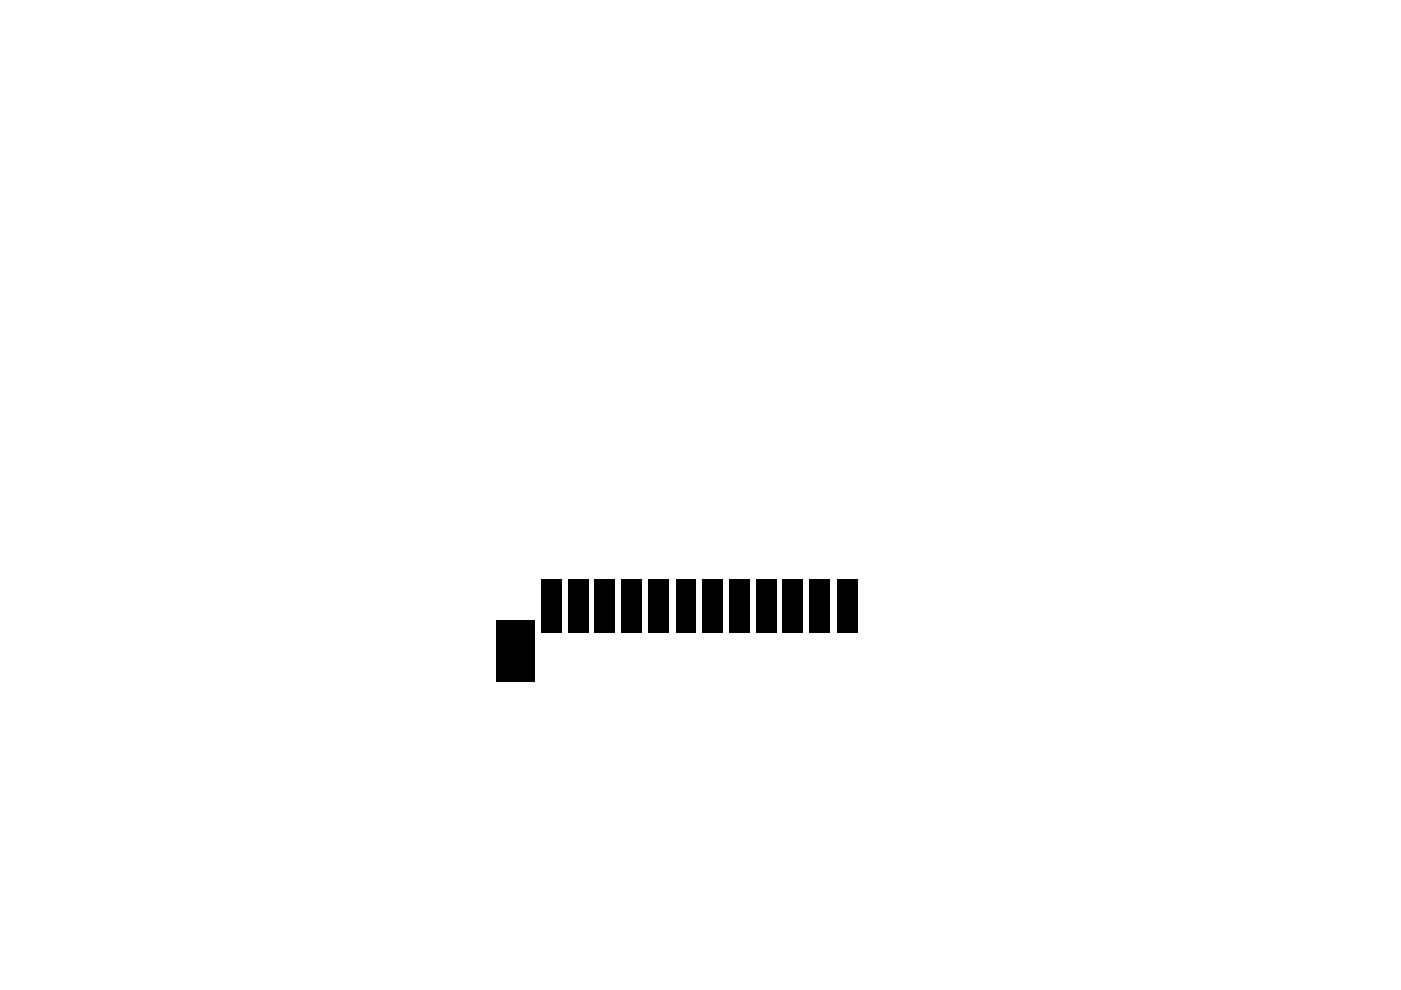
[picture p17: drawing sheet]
<svg xmlns="http://www.w3.org/2000/svg" width="297mm" height="210mm" viewBox="0 0 297 210" stroke-linecap="round" stroke-linejoin="round" font-family="sans-serif">
<g fill="#000">
<path d="M105.2 131.6h8.1v13h-8.1z" fill-rule="evenodd"/>
<path d="M114.7 122.9h4.3v11.3h-4.3z" fill-rule="evenodd"/>
<path d="M120.5 122.9h4.3v11.3h-4.3z" fill-rule="evenodd"/>
<path d="M126 122.9h4.3v11.3h-4.3z" fill-rule="evenodd"/>
<path d="M131.8 122.9h4.3v11.3h-4.3z" fill-rule="evenodd"/>
<path d="M137.5 122.9h4.4v11.3h-4.4z" fill-rule="evenodd"/>
<path d="M143.3 122.9h4.1v11.3h-4.1z" fill-rule="evenodd"/>
<path d="M148.8 122.9h4.3v11.3h-4.3z" fill-rule="evenodd"/>
<path d="M154.6 122.9h4.3v11.3h-4.3z" fill-rule="evenodd"/>
<path d="M160.4 122.9h4.3v11.3h-4.3z" fill-rule="evenodd"/>
<path d="M165.9 122.9h4.3v11.3h-4.3z" fill-rule="evenodd"/>
<path d="M171.6 122.9h4.4v11.3h-4.4z" fill-rule="evenodd"/>
<path d="M177.4 122.9h4.4v11.3h-4.4z" fill-rule="evenodd"/>
</g>
</svg>
